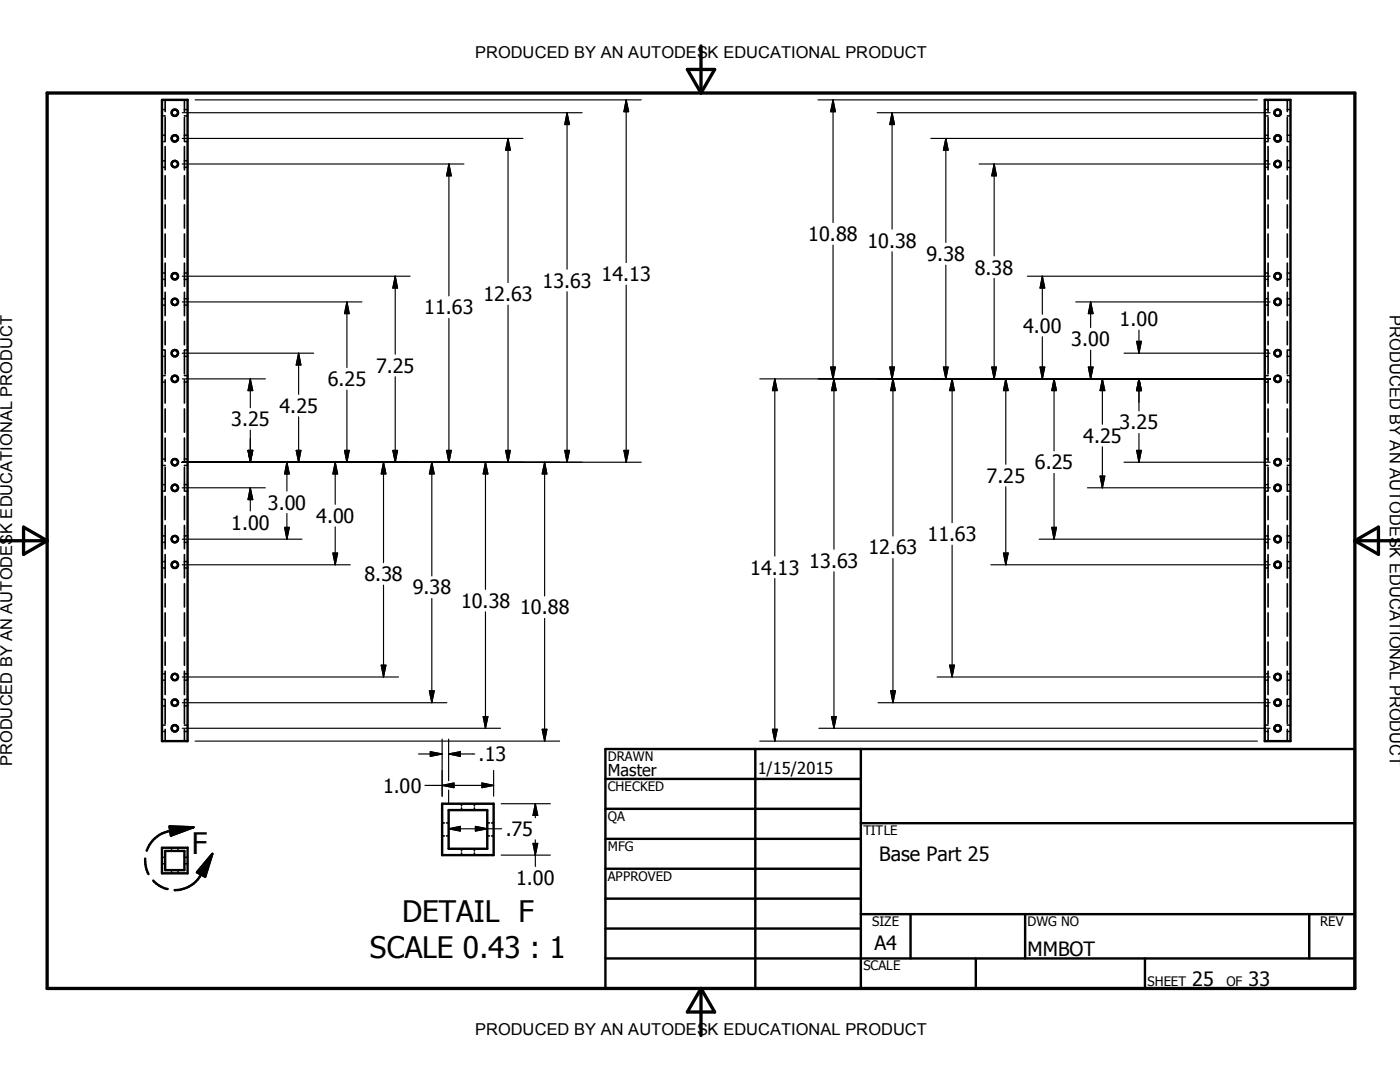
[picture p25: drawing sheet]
<svg xmlns="http://www.w3.org/2000/svg" width="279mm" height="216mm" viewBox="0 0 279 216" stroke-linecap="round" stroke-linejoin="round" font-family="sans-serif">
<defs><g id="words">
<g font-size="5.9">
<text x="38.3" y="170.3">F</text>
<text x="80.3" y="184.1">DETAIL F</text>
<text x="73.8" y="191.2">SCALE 0.43 : 1</text>
</g>
<g font-size="3.9">
<text x="161.3" y="48.1">10.88</text>
<text x="173.1" y="49.4">10.38</text>
<text x="184.9" y="52.1">9.38</text>
<text x="108.3" y="57.4">13.63</text>
<text x="120.1" y="56">14.13</text>
<text x="194.6" y="54.8">8.38</text>
<text x="84.7" y="62.7">11.63</text>
<text x="96.5" y="60">12.63</text>
<text x="223.4" y="65.1">1.00</text>
<text x="204.2" y="66.4">4.00</text>
<text x="213.8" y="69.1">3.00</text>
<text x="65.4" y="77">6.25</text>
<text x="75.1" y="74.4">7.25</text>
<text x="55.8" y="82.4">4.25</text>
<text x="46.1" y="85">3.25</text>
<text x="216.2" y="88.4">4.25</text>
<text x="223.4" y="85.7">3.25</text>
<text x="206.5" y="93.6">6.25</text>
<text x="53.4" y="101.7">3.00</text>
<text x="196.8" y="96.4">7.25</text>
<text x="46.1" y="105.7">1.00</text>
<text x="63.1" y="104.3">4.00</text>
<text x="185.1" y="107.9">11.63</text>
<text x="161.5" y="113.3">13.63</text>
<text x="173.3" y="110.6">12.63</text>
<text x="72.7" y="115.9">8.38</text>
<text x="82.4" y="118.6">9.38</text>
<text x="149.7" y="114.6">14.13</text>
<text x="92" y="121.2">10.38</text>
<text x="103.8" y="122.6">10.88</text>
<text x="95.5" y="151.9">.13</text>
<text x="76.5" y="158.2">1.00</text>
<text x="100.9" y="166.8">.75</text>
<text x="175.4" y="171.9">Base Part 25</text>
<text x="103" y="176.5">1.00</text>
<text x="174.5" y="189.5">A4</text>
<text x="205.1" y="190.8">MMBOT</text>
<text x="237.9" y="196.7">25</text>
<text x="249.2" y="196.7">33</text>
</g>
<g font-size="3.3">
<text x="94.8" y="11.6">PRODUCED BY AN AUTODESK EDUCATIONAL PRODUCT</text>
<text x="277.4" y="62.9" transform="rotate(90 277.4 62.9)">PRODUCED BY AN AUTODESK EDUCATIONAL PRODUCT</text>
<text x="2.5" y="152.9" transform="rotate(-90 2.5 152.9)">PRODUCED BY AN AUTODESK EDUCATIONAL PRODUCT</text>
<text x="121.3" y="154.9">Master</text>
<text x="151.2" y="154.4">1/15/2015</text>
<text x="94.8" y="206.6">PRODUCED BY AN AUTODESK EDUCATIONAL PRODUCT</text>
</g>
<g font-size="2.6">
<text x="121.3" y="151.8">DRAWN</text>
<text x="121.3" y="157.8">CHECKED</text>
<text x="121.3" y="163.8">QA</text>
<text x="172.3" y="166.6">TITLE</text>
<text x="121.3" y="169.8">MFG</text>
<text x="121.3" y="175.8">APPROVED</text>
<text x="174.1" y="184.8">SIZE</text>
<text x="205.1" y="184.8">DWG NO</text>
<text x="263.5" y="184.8">REV</text>
<text x="172.3" y="193.6">SCALE</text>
<text x="229" y="196.7">SHEET</text>
<text x="244.8" y="196.7">OF</text>
</g>
</g></defs>
<g fill="none" stroke="#000" stroke-width=".48">
<path d="M32.3 19.9h5.1v128h-5.1zM252.4 19.9h5.1v128h-5.1zM120.8 155.4h51M120.8 149.5h149.6v47.7h-149.6zM150.7 149.5v47.7M171.8 149.5v47.7M29 171.3l.1 1.7 .5 1.4M30.6 175.7l1.1 1 1.6 .7M32.3 169.2h5.1v5.1h-5.1zM33 169.8h3.8v3.8h-3.8zM34 165.8a6 6 0 0 0-4.7 3.9M40.1 174.5a6 6 0 0 1-5.3 3.1"/>
<path d="M88.2 160.4h10.3v10.2h-10.3zM89.5 161.6h7.7v7.8h-7.7zM120.8 161.4h51M120.8 167.4h51M120.8 173.3h51M120.8 179.3h51M171.8 164.3h98.6M120.8 185.3h51M120.8 191.2h149.6M171.8 182.4h98.6M181.7 182.4v8.8M194.7 191.2v6"/>
<path d="M204.6 182.4v8.8M228.5 191.2v6M261.3 182.4v8.8"/>
<circle cx="34.9" cy="32.7" r=".63"/>
<circle cx="34.9" cy="27.6" r=".63"/>
<circle cx="34.9" cy="22.5" r=".64"/>
<circle cx="255" cy="32.7" r=".64"/>
<circle cx="255" cy="22.5" r=".64"/>
<circle cx="255" cy="27.6" r=".64"/>
<circle cx="34.9" cy="55.1" r=".64"/>
<circle cx="255" cy="55.1" r=".64"/>
<circle cx="34.9" cy="60.2" r=".63"/>
<circle cx="34.9" cy="75.6" r=".64"/>
<circle cx="34.9" cy="70.5" r=".64"/>
<circle cx="255" cy="75.6" r=".64"/>
<circle cx="255" cy="70.5" r=".64"/>
<circle cx="255" cy="60.2" r=".64"/>
<circle cx="34.9" cy="92.2" r=".63"/>
<circle cx="34.9" cy="97.3" r=".64"/>
<circle cx="255" cy="97.3" r=".64"/>
<circle cx="255" cy="92.2" r=".64"/>
<circle cx="34.9" cy="107.6" r=".64"/>
<circle cx="34.9" cy="112.7" r=".64"/>
<circle cx="255" cy="112.7" r=".64"/>
<circle cx="255" cy="107.6" r=".64"/>
<circle cx="34.9" cy="135.1" r=".64"/>
<circle cx="255" cy="135.1" r=".64"/>
<circle cx="34.9" cy="145.3" r=".63"/>
<circle cx="34.9" cy="140.2" r=".63"/>
<circle cx="255" cy="145.3" r=".64"/>
<circle cx="255" cy="140.2" r=".64"/>
</g>
<g fill="none" stroke="#000" stroke-width=".33">
<path d="M33 19.9v2.4M36.8 19.9v2.4M253.1 19.9v2.4M256.9 19.9v2.4M32.3 33.4h.2M32.3 32.1h.2M32.3 23.1h.2M32.3 21.9h.2M32.3 28.3h.2M32.3 27h.2M32.7 33.4h.3M32.7 32.1h.3"/>
<path d="M32.7 23.1h.3M32.7 21.9h.3M32.7 28.3h.3M32.7 27h.3M33 23.4v4.7M33 29.2v4.7M33 35.1v4.6M36.8 23.4v4.7M36.8 29.2v4.7M36.8 35.1v4.6M36.8 33.4h.2M36.8 32.1h.2"/>
<path d="M36.8 23.1h.2M36.8 21.9h.2M36.8 28.3h.2M36.8 27h.2M37.2 33.4h.2M37.2 32.1h.2M37.2 23.1h.2M37.2 21.9h.2M37.2 28.3h.2M37.2 27h.2M252.4 33.4h.2M252.4 32.1h.2"/>
<path d="M252.4 23.1h.2M252.4 21.9h.2M252.4 28.3h.2M252.4 27h.2M252.8 33.4h.3M252.8 32.1h.3M252.8 23.1h.3M252.8 21.9h.3M252.8 28.3h.3M252.8 27h.3M253.1 23.4v4.7M253.1 29.2v4.7"/>
<path d="M253.1 35.1v4.6M256.9 33.4h.2M256.9 32.1h.2M256.9 23.1h.2M256.9 21.9h.2M256.9 28.3h.2M256.9 27h.2M256.9 23.4v4.7M256.9 29.2v4.7M256.9 35.1v4.6M257.3 33.4h.2M257.3 32.1h.2"/>
<path d="M257.3 23.1h.2M257.3 21.9h.2M257.3 28.3h.2M257.3 27h.2M32.3 59.6h.2M32.3 55.7h.2M32.3 54.5h.2M32.7 59.6h.3M32.7 55.7h.3M32.7 54.5h.3M33 40.9v4.6M33 46.7v4.6"/>
<path d="M33 52.5v4.6M33 58.3v4.7M36.8 40.9v4.6M36.8 46.7v4.6M36.8 52.5v4.6M36.8 58.3v4.7M36.8 59.6h.2M36.8 55.7h.2M36.8 54.5h.2M37.2 59.6h.2M37.2 55.7h.2M37.2 54.5h.2"/>
<path d="M252.4 59.6h.2M252.4 55.7h.2M252.4 54.5h.2M252.8 59.6h.3M252.8 55.7h.3M252.8 54.5h.3M253.1 40.9v4.6M253.1 46.7v4.6M253.1 52.5v4.6M253.1 58.3v4.7M256.9 59.6h.2M256.9 55.7h.2"/>
<path d="M256.9 54.5h.2M256.9 40.9v4.6M256.9 46.7v4.6M256.9 52.5v4.6M256.9 58.3v4.7M257.3 59.6h.2M257.3 55.7h.2M257.3 54.5h.2M32.3 60.9h.2M32.3 76.2h.2M32.3 74.9h.2M32.3 71.1h.2"/>
<path d="M32.3 69.8h.2M32.7 60.9h.3M32.7 76.2h.3M32.7 74.9h.3M32.7 71.1h.3M32.7 69.8h.3M33 64.1v4.7M33 69.9v4.7M33 75.8v4.6M36.8 64.1v4.7M36.8 69.9v4.7M36.8 75.8v4.6"/>
<path d="M36.8 60.9h.2M36.8 76.2h.2M36.8 74.9h.2M36.8 71.1h.2M36.8 69.8h.2M37.2 60.9h.2M37.2 76.2h.2M37.2 74.9h.2M37.2 71.1h.2M37.2 69.8h.2M252.4 60.9h.2M252.4 76.2h.2"/>
<path d="M252.4 74.9h.2M252.4 71.1h.2M252.4 69.8h.2M252.8 60.9h.3M252.8 76.2h.3M252.8 74.9h.3M252.8 71.1h.3M252.8 69.8h.3M253.1 64.1v4.7M253.1 69.9v4.7M253.1 75.8v4.6M256.9 60.9h.2"/>
<path d="M256.9 76.2h.2M256.9 74.9h.2M256.9 71.1h.2M256.9 69.8h.2M256.9 64.1v4.7M256.9 69.9v4.7M256.9 75.8v4.6M257.3 60.9h.2M257.3 76.2h.2M257.3 74.9h.2M257.3 71.1h.2M257.3 69.8h.2"/>
<path d="M32.3 98h.2M32.3 96.7h.2M32.3 92.9h.2M32.3 91.6h.2M32.7 98h.3M32.7 96.7h.3M32.7 92.9h.3M32.7 91.6h.3M33 81.6v4.6M33 87.4v4.7M33 93.2v4.7M33 99v4.7"/>
<path d="M36.8 81.6v4.6M36.8 87.4v4.7M36.8 93.2v4.7M36.8 99v4.7M36.8 98h.2M36.8 96.7h.2M36.8 92.9h.2M36.8 91.6h.2M37.2 98h.2M37.2 96.7h.2M37.2 92.9h.2M37.2 91.6h.2"/>
<path d="M252.4 98h.2M252.4 96.7h.2M252.4 92.9h.2M252.4 91.6h.2M252.8 98h.3M252.8 96.7h.3M252.8 92.9h.3M252.8 91.6h.3M253.1 81.6v4.6M253.1 87.4v4.7M253.1 93.2v4.7M253.1 99v4.7"/>
<path d="M256.9 98h.2M256.9 96.7h.2M256.9 92.9h.2M256.9 91.6h.2M256.9 81.6v4.6M256.9 87.4v4.7M256.9 93.2v4.7M256.9 99v4.7M257.3 98h.2M257.3 96.7h.2M257.3 92.9h.2M257.3 91.6h.2"/>
<path d="M32.3 113.3h.2M32.3 112.1h.2M32.3 108.2h.2M32.3 106.9h.2M32.7 113.3h.3M32.7 112.1h.3M32.7 108.2h.3M32.7 106.9h.3M33 104.8v4.7M33 110.7v4.6M33 116.5v4.6M36.8 104.8v4.7"/>
<path d="M36.8 110.7v4.6M36.8 116.5v4.6M36.8 113.3h.2M36.8 112.1h.2M36.8 108.2h.2M36.8 106.9h.2M37.2 113.3h.2M37.2 112.1h.2M37.2 108.2h.2M37.2 106.9h.2M252.4 113.3h.2M252.4 112.1h.2"/>
<path d="M252.4 108.2h.2M252.4 106.9h.2M252.8 113.3h.3M252.8 112.1h.3M252.8 108.2h.3M252.8 106.9h.3M253.1 104.8v4.7M253.1 110.7v4.6M253.1 116.5v4.6M256.9 113.3h.2M256.9 112.1h.2M256.9 108.2h.2"/>
<path d="M256.9 106.9h.2M256.9 104.8v4.7M256.9 110.7v4.6M256.9 116.5v4.6M257.3 113.3h.2M257.3 112.1h.2M257.3 108.2h.2M257.3 106.9h.2M32.3 139.6h.2M32.3 135.7h.2M32.3 134.5h.2M32.7 139.6h.3"/>
<path d="M32.7 135.7h.3M32.7 134.5h.3M33 122.3v4.6M33 128.1v4.7M33 133.9v4.7M33 139.7v4.7M36.8 122.3v4.6M36.8 128.1v4.7M36.8 133.9v4.7M36.8 139.7v4.7M36.8 139.6h.2M36.8 135.7h.2"/>
<path d="M36.8 134.5h.2M37.2 139.6h.2M37.2 135.7h.2M37.2 134.5h.2M252.4 139.6h.2M252.4 135.7h.2M252.4 134.5h.2M252.8 139.6h.3M252.8 135.7h.3M252.8 134.5h.3M253.1 122.3v4.6M253.1 128.1v4.7"/>
<path d="M253.1 133.9v4.7M253.1 139.7v4.7M256.9 139.6h.2M256.9 135.7h.2M256.9 134.5h.2M256.9 122.3v4.6M256.9 128.1v4.7M256.9 133.9v4.7M256.9 139.7v4.7M257.3 139.6h.2M257.3 135.7h.2M257.3 134.5h.2"/>
<path d="M32.3 140.8h.2M32.3 146h.2M32.3 144.7h.2M32.7 140.8h.3M32.7 146h.3M32.7 144.7h.3M33 145.5v2.4M36.8 145.5v2.4M36.8 140.8h.2M36.8 146h.2M36.8 144.7h.2M37.2 140.8h.2"/>
<path d="M37.2 146h.2M37.2 144.7h.2M252.4 140.8h.2M252.4 146h.2M252.4 144.7h.2M252.8 140.8h.3M252.8 146h.3M252.8 144.7h.3M253.1 145.5v2.4M256.9 140.8h.2M256.9 146h.2M256.9 144.7h.2"/>
<path d="M256.9 145.5v2.4M257.3 140.8h.2M257.3 146h.2M257.3 144.7h.2M32.3 172.4h.2M32.3 171.1h.2M32.7 172.4h.3M32.7 171.1h.3M34.2 169.2v.2M34.2 169.6v.2M34.2 173.6v.3M34.2 174.1v.2"/>
<path d="M35.5 169.2v.2M35.5 169.6v.2M35.5 173.6v.3M35.5 174.1v.2M36.8 172.4h.2M36.8 171.1h.2M37.2 172.4h.2M37.2 171.1h.2M88.2 166.8h.5M88.2 164.2h.5M89.1 166.8h.4M89.1 164.2h.4"/>
<path d="M92.1 160.4v.4M92.1 161.2v.4M92.1 169.4v.4M92.1 170.2v.4M94.7 160.4v.4M94.7 161.2v.4M94.7 169.4v.4M94.7 170.2v.4M97.2 166.8h.5M97.2 164.2h.5M98.1 166.8h.4M98.1 164.2h.4"/>
</g>
<path d="M9.4 18.6h261v178.6h-261zM137.2 13.9h5.4l-2.7 4.7zM139.9 9.2v9.4M0 107.9h9.4M4.7 105.2l4.7 2.7-4.7 2.7zM270.4 107.9h9M270.4 107.9l4.7-2.7v5.4zM139.9 197.2v9.4M139.9 197.2l2.7 4.7h-5.4z" fill="none" stroke="#000" stroke-width=".66"/>
<path d="M33.8 164.9l4.8 .2-4.5 1.6zM38.6 165.1l-4.6 .7M42.4 170.4l-2.3 4.1M42.4 170.4l-1.4 4.5-1.7-.8z" fill="none" stroke="#000" stroke-width=".46"/>
<path d="M33.8 164.9l4.8 .2-4.5 1.6zM42.4 170.4l-1.4 4.5-1.7-.8z" fill="#000" stroke="#000" stroke-width=".46"/>
<circle cx="33.3" cy="177.4" r=".24" fill="#000"/>
<g fill="none" stroke="#000" stroke-width=".23">
<path d="M38.9 19.9h89.1M125 19.9v32.5M125 19.9l.5 2.4h-1zM163.3 19.9h87.6M166.3 19.9l.4 2.4h-.9zM166.3 19.9v24.5M36.4 32.7h56.2M36.4 27.6h68M36.4 22.5h79.8M89.6 32.7v26.3M89.6 32.7l.5 2.4h-1zM101.4 27.6v28.8"/>
<path d="M101.4 27.6l.4 2.4h-.9zM113.2 22.5v31.2M113.2 22.5l.4 2.4h-.9zM175.1 22.5h78.4M178 22.5l.5 2.4h-.9zM178 22.5v23.2M185.8 27.6h67.7M188.8 27.6l.4 2.4h-.9zM188.8 27.6v20.8M195.4 32.7h58.1M198.4 32.7l.5 2.4h-1zM198.4 32.7v18.4"/>
<path d="M36.4 55.1h45.5M78.9 55.1v15.6M78.9 55.1l.4 2.4h-.9zM113.2 58.2v34M125 56.9v35.3M166.3 48.9v26.7M178 50.2v25.4M188.8 52.9v22.7M198.4 55.5v20.1M205 55.1h48.5M208 55.1l.5 2.4h-.9zM208 55.1v7.6"/>
<path d="M36.4 75.6h16.6M36.4 70.5h26.2M36.4 60.2h35.8M50 75.6v5.7M50 75.6l.4 2.3h-.9zM59.6 70.5v8.2M59.6 70.5l.5 2.3h-1zM69.2 60.2v13.1M69.2 77.8v14.4M69.2 60.2l.5 2.4h-.9zM78.9 75.2v17M89.6 63.5v28.7"/>
<path d="M101.4 60.9v31.3M151.6 75.6h101.9M154.6 75.6l.5 2.3h-.9zM154.6 75.6v35.3M165.8 73.2h.9l-.4 2.4zM166.4 75.6l.5 2.3h-1zM166.4 75.6v34M177.6 73.2h.9l-.5 2.4zM178.2 75.6l.5 2.3h-.9zM178.2 75.6v31.4M188.3 73.2h.9l-.4 2.4zM190 75.6l.5 2.3h-1z"/>
<path d="M190 75.6v28.7M197.9 73.2h1l-.5 2.4zM200.7 75.6l.5 2.3h-.9zM200.7 75.6v17M207.6 73.2h.9l-.5 2.4zM208 67.2v8.4M210.4 75.6l.4 2.3h-.9zM210.4 75.6v14.4M214.7 60.2h38.8M217.2 73.2h.9l-.4 2.4zM217.7 60.2l.4 2.4h-.9zM217.7 60.2v5.2"/>
<path d="M217.7 69.9v5.7M220 75.6l.5 2.3h-1zM220 75.6v9.1M224.3 70.5h29.2M226.8 68.1h1l-.5 2.4zM227.3 75.6l.5 2.3h-1zM227.3 65.9v4.6M227.3 75.6v6.4M36.4 97.3h16.6M36.4 92.2h91.6M49.5 89.9h.9l-.4 2.3zM50 85.8v6.4"/>
<path d="M50 97.3v4.7M50 97.3l.4 2.4h-.9zM57.3 92.2v5.8M57.3 92.2l.4 2.4h-.9zM59.1 89.9h1l-.5 2.3zM59.6 83.2v9M66.9 92.2l.5 2.4h-1zM66.9 92.2v8.4M68.8 89.9h.9l-.5 2.3zM76.5 92.2l.5 2.4h-.9zM76.5 92.2v20.1M78.4 89.9h.9l-.4 2.3z"/>
<path d="M86.2 92.2l.5 2.4h-1zM86.2 92.2v22.7M89.1 89.9h1l-.5 2.3zM96.9 92.2l.5 2.4h-1zM96.9 92.2v25.4M100.9 89.9h.9l-.4 2.3zM108.7 92.2l.4 2.4h-.9zM108.7 92.2v26.7M112.7 89.9h.9l-.4 2.3zM124.5 89.9h1l-.5 2.3zM200.7 97.1v15.6M210.4 94.5v13.1"/>
<path d="M217 97.3h36.5M219.5 95h1l-.5 2.3zM220 89.2v8.1M224.3 92.2h29.2M226.8 89.9h1l-.5 2.3zM227.3 86.5v5.7M36.4 107.6h23.9M36.4 112.7h33.5M56.8 105.2h.9l-.4 2.4zM57.3 102.5v5.1M66.4 110.4h1l-.5 2.3zM66.9 105.1v7.6"/>
<path d="M76.5 116.8v18.3M86.2 119.4v20.8M154.6 115.4v32.5M166.4 114.1v31.2M178.2 111.5v28.7M190 108.8v26.3M197.7 112.7h55.8M200.3 110.4h.9l-.5 2.3zM207.4 107.6h46.1M209.9 105.2h.9l-.4 2.4zM36.4 135.1h43.1M76.1 132.7h.9l-.5 2.4z"/>
<path d="M85.7 137.9h1l-.5 2.3zM96.9 122.1v23.2M108.7 123.4v24.5M177.8 137.9h.9l-.5 2.3zM187 135.1h66.5M189.5 132.7h1l-.5 2.4zM36.4 140.2h52.8M36.4 145.3h63.5M38.9 147.9h72.8M83.5 150.4h4.7M84.8 156.7h13.7M85.9 150l2.3 .4-2.3 .5z"/>
<path d="M88.2 156.7l2.4-.5v1zM88.2 147.5v11.4M89.5 150.4h5.3M89.5 150.4l2.4-.4v.9zM89.5 147.5v8.3M89.5 157.7v2.5M96.2 156.2l2.3 .5-2.3 .5zM96.4 143h1l-.5 2.3zM98.5 153.7v5.2M108.2 145.5h.9l-.4 2.4zM151.6 147.9h99.3M154.2 145.5h.9l-.5 2.4z"/>
<path d="M163.4 145.3h90.1M165.9 143h1l-.5 2.3zM175.2 140.2h78.3M89.5 165.4l2.4-.5v.9zM89.5 165.4h10.6M94.9 164.9l2.3 .5-2.3 .4zM100 160.4h9.8M100 170.6h9.8M106.4 168.3h.9l-.5 2.3zM106.8 160.4v2.8M106.8 167.6v5.3M106.8 160.4l.5 2.3h-.9z"/>
</g>
<g fill="#000" stroke="#000" stroke-width=".23">
<path d="M89.6 32.7l.5 2.4h-1zM101.4 27.6l.4 2.4h-.9zM113.2 22.5l.4 2.4h-.9zM125 19.9l.5 2.4h-1zM166.3 19.9l.4 2.4h-.9zM178 22.5l.5 2.4h-.9zM188.8 27.6l.4 2.4h-.9zM198.4 32.7l.5 2.4h-1zM78.9 55.1l.4 2.4h-.9zM208 55.1l.5 2.4h-.9zM50 75.6l.4 2.3h-.9zM59.6 70.5l.5 2.3h-1z"/>
<path d="M69.2 60.2l.5 2.4h-.9zM154.6 75.6l.5 2.3h-1zM165.8 73.2h.9l-.4 2.4zM166.4 75.6l.5 2.3h-1zM177.6 73.2h.9l-.5 2.4zM178.2 75.6l.5 2.3h-.9zM188.3 73.2h.9l-.4 2.4zM190 75.6l.5 2.3h-1zM197.9 73.2h1l-.5 2.4zM200.7 75.6l.5 2.3h-.9zM207.6 73.2h.9l-.5 2.4zM210.4 75.6l.4 2.3h-.9z"/>
<path d="M217.2 73.2h.9l-.4 2.4zM217.7 60.2l.4 2.4h-.9zM220 75.6l.5 2.3h-1zM226.8 68.1h1l-.5 2.4zM227.3 75.6l.5 2.3h-1zM49.5 89.9h.9l-.4 2.3zM50 97.3l.4 2.4h-.9zM57.3 92.2l.4 2.4h-.9zM59.1 89.9h1l-.5 2.3zM66.9 92.2l.5 2.4h-1zM68.8 89.9h.9l-.5 2.3zM76.5 92.2l.5 2.4h-.9z"/>
<path d="M78.4 89.9h.9l-.4 2.3zM86.2 92.2l.5 2.4h-1zM89.1 89.9h1l-.5 2.3zM96.9 92.2l.5 2.4h-1zM100.9 89.9h.9l-.4 2.3zM108.7 92.2l.4 2.4h-.9zM112.7 89.9h.9l-.4 2.3zM124.5 89.9h1l-.5 2.3zM219.5 95h1l-.5 2.3zM226.8 89.9h1l-.5 2.3zM56.8 105.2h.9l-.4 2.4zM66.4 110.4h1l-.5 2.3z"/>
<path d="M200.3 110.4h.9l-.5 2.3zM209.9 105.2h.9l-.4 2.4zM76.1 132.7h.9l-.5 2.4zM85.7 137.9h1l-.5 2.3zM177.8 137.9h.9l-.5 2.3zM189.5 132.7h1l-.5 2.4zM85.9 150l2.3 .4-2.3 .5zM88.2 156.7l2.4-.5v1zM89.5 150.4l2.4-.4v.9zM96.2 156.2l2.3 .5-2.3 .5zM96.4 143h1l-.5 2.3zM108.2 145.5h.9l-.4 2.4z"/>
<path d="M154.1 145.5h1l-.5 2.4zM165.9 143h1l-.5 2.3zM89.5 165.4l2.4-.5v.9zM94.9 164.9l2.3 .5-2.3 .4zM106.4 168.3h.9l-.5 2.3zM106.8 160.4l.5 2.3h-.9z"/>
</g>
<use href="#words"/>
</svg>
